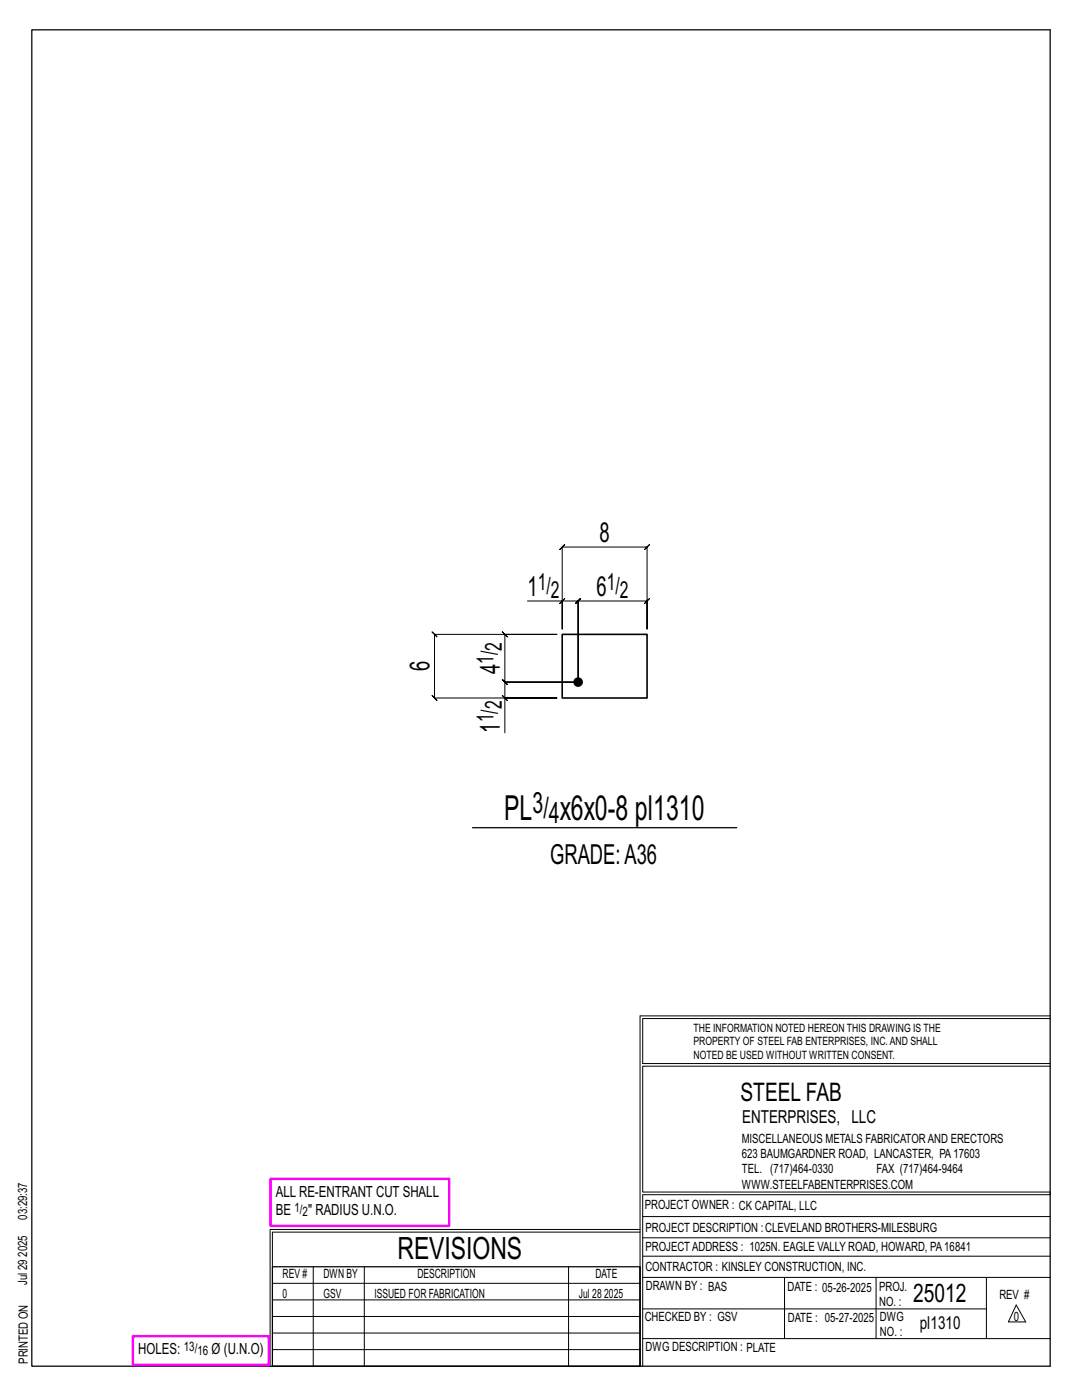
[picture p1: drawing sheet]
<svg xmlns="http://www.w3.org/2000/svg" width="216mm" height="279mm" viewBox="0 0 216 279" stroke-linecap="round" stroke-linejoin="round" font-family="sans-serif">
<defs><g id="words">
<g font-size="6.9">
<text x="100.6" y="163.7">PL</text>
<text x="111.7" y="163.7">x6x0-8 pl1310</text>
</g>
<text font-size="6.1" x="79.3" y="251.3">REVISIONS</text>
<g font-size="5.9">
<text x="106.3" y="162.2">3/</text>
<text x="109.5" y="164.3">4</text>
</g>
<g font-size="5.5">
<text x="119.6" y="108.2">8</text>
<text x="105.2" y="119">1</text>
<text x="119" y="119">6</text>
<text x="85.7" y="134" transform="rotate(-90 85.7 134)">6</text>
<text x="99.7" y="134.6" transform="rotate(-90 99.7 134.6)">4</text>
<text x="99.7" y="146.2" transform="rotate(-90 99.7 146.2)">1</text>
<text x="109.8" y="172.4">GRADE:A36</text>
</g>
<g font-size="5.1">
<text x="147.8" y="219.8">STEEL FAB</text>
<text x="182.2" y="259.9">25012</text>
</g>
<g font-size="4.7">
<text x="107.3" y="117.7">1/</text>
<text x="109.9" y="119.4">2</text>
<text x="121.1" y="117.7">1/</text>
<text x="123.7" y="119.4">2</text>
<text x="100.2" y="129.9" transform="rotate(-90 100.2 129.9)">2</text>
<text x="98.5" y="132.5" transform="rotate(-90 98.5 132.5)">1/</text>
<text x="100.2" y="141.6" transform="rotate(-90 100.2 141.6)">2</text>
<text x="98.5" y="144.2" transform="rotate(-90 98.5 144.2)">1/</text>
</g>
<g font-size="3.6">
<text x="148.1" y="224.1">ENTERPRISES, LLC</text>
<text x="183.5" y="265.2">pl1310</text>
</g>
<g font-size="3.1">
<text x="55" y="238.9">ALL RE-ENTRANT CUT SHALL</text>
<text x="55" y="242.5">BE</text>
<text x="61.5" y="242.5">&quot; RADIUS U.N.O.</text>
<text x="27.6" y="270.2">HOLES:</text>
<text x="42.2" y="270.2">Ø (U.N.O)</text>
</g>
<g font-size="2.6">
<text x="58.8" y="241.8">1/</text>
<text x="60.4" y="242.7">2</text>
<text x="36.7" y="269.6">13/</text>
<text x="39.4" y="270.5">16</text>
</g>
<g font-size="2.5">
<text x="148" y="231.2">623 BAUMGARDNER ROAD, LANCASTER, PA17603</text>
<text x="148" y="228.1">MISCELLANEOUS METALS FABRICATORAND ERECTORS</text>
<text x="148" y="237.2">WWW.STEELFABENTERPRISES.COM</text>
<text x="148" y="234.2">TEL. (717)464-0330</text>
<text x="174.9" y="234.2">FAX (717)464-9464</text>
<text x="5.4" y="243.4" transform="rotate(-90 5.4 243.4)">03:29:37</text>
<text x="128.7" y="241.3">PROJECT OWNER : CK CAPITAL, LLC</text>
<text x="128.8" y="246">PROJECT DESCRIPTION :CLEVELAND BROTHERS-MILESBURG</text>
<text x="5.4" y="250.8" transform="rotate(-90 5.4 250.8)">2025</text>
<text x="128.8" y="249.7">PROJECTADDRESS : 1025N. EAGLE VALLY ROAD, HOWARD, PA16841</text>
<text x="5.4" y="256.5" transform="rotate(-90 5.4 256.5)">Jul 29</text>
<text x="56.4" y="255">REV #</text>
<text x="64.5" y="255">DWN BY</text>
<text x="83.3" y="255">DESCRIPTION</text>
<text x="118.8" y="255">DATE</text>
<text x="128.8" y="253.7">CONTRACTOR : KINSLEY CONSTRUCTION, INC.</text>
<text x="128.9" y="257.5">DRAWN BY : BAS</text>
<text x="157.1" y="257.6">DATE : 05-26-2025</text>
<text x="175.4" y="257.7">PROJ.</text>
<text x="56.4" y="259">0</text>
<text x="64.5" y="259">GSV</text>
<text x="74.7" y="259">ISSUED FOR FABRICATION</text>
<text x="115.5" y="259">Jul 28</text>
<text x="120.6" y="259">2025</text>
<text x="128.6" y="263.7">CHECKED BY : GSV</text>
<text x="157.2" y="263.7">DATE : 05-27-2025</text>
<text x="175.4" y="260.7">NO. :</text>
<text x="175.6" y="263.7">DWG</text>
<text x="199.4" y="259.2">REV #</text>
<text x="202.3" y="263.7">0</text>
<text x="128.8" y="269.7">DWG DESCRIPTION : PLATE</text>
<text x="175.6" y="266.7">NO. :</text>
<text x="5.5" y="272.2" transform="rotate(-90 5.5 272.2)">PRINTED ON</text>
</g>
<g font-size="2.3">
<text x="138.4" y="208.6">PROPERTY OF STEEL FAB ENTERPRISES, INC.AND SHALL</text>
<text x="138.4" y="205.9">THE INFORMATION NOTED HEREON THIS DRAWING IS THE</text>
<text x="138.4" y="211.3">NOTED BE USED WITHOUT WRITTEN CONSENT.</text>
</g>
</g></defs>
<g fill="none" stroke="#000" stroke-width=".2">
<path d="M105.2 119.9h7v5.6v-16.3l-.5 .5 1-1-.5 .5h16.9l-.5 .5 1-1-.5 .5v16.3v-5.6l.5-.5-1 1 .5-.5h-13.7l.5-.5-1 1 .5-.5v16.2v-16.2l.5-.5-1 1 .5-.5h-3.2M100.2 138.8l1 1zM100.7 139.3v-3.2l.5 .5-1-1 .5 .5h14.7h-14.7l.5 .5-1-1 .5 .5v-9.5l.5 .5-1-1 .5 .5h10.4h-24.4l-.5-.5 1 1-.5-.5v12.7l-.5-.5 1 1-.5-.5h24.4h-10.4v6.9M111.7 120.4l1-1zM127.7 202.7v70M127.7 202.7h81.8M209.5 203.3h-81.3v9h81.3M209.5 212.8h-81.3v25.1h81.3v.5h-81.3v34.3M54.4 259.4h73.3M54.4 256.1h73.3M62.5 252.8v19.9M72.7 252.8v19.9"/>
<path d="M113.4 252.8v19.9M127.7 245.4h-73.8v27.3M127.7 245.9h-73.3v6.9M128.2 242.8h81.3M128.2 254.9h81.3M128.2 250.7h81.3M128.2 247h81.3M156.5 254.9v12.2M174.8 254.9v12.2M196.8 254.9v12.2M54.4 269.3h73.3M54.4 266h73.3"/>
<path d="M54.4 262.7h73.3M128.2 261.2h68.6M128.2 267.1h81.3M202.8 260.4l1.9 3.4h-3.5z"/>
</g>
<path d="M6.3 6h203.2v266.7h-203.2zM94.3 165.2h52.7M54.4 252.8h73.3v19.9h-73.3z" fill="none" stroke="#000" stroke-width=".25"/>
<path d="M54 235.3h35.6v9.3h-35.6zM26.5 266.7h27.1v5.7h-27.1z" fill="none" stroke="#f0f" stroke-width=".5"/>
<circle cx="115.4" cy="136.1" r=".86" fill="#000" stroke="#000" stroke-width=".2"/>
<path d="M112.2 126.6h16.9v12.7h-16.9z" fill="none" stroke="#000" stroke-width=".32"/>
<use href="#words"/>
</svg>
